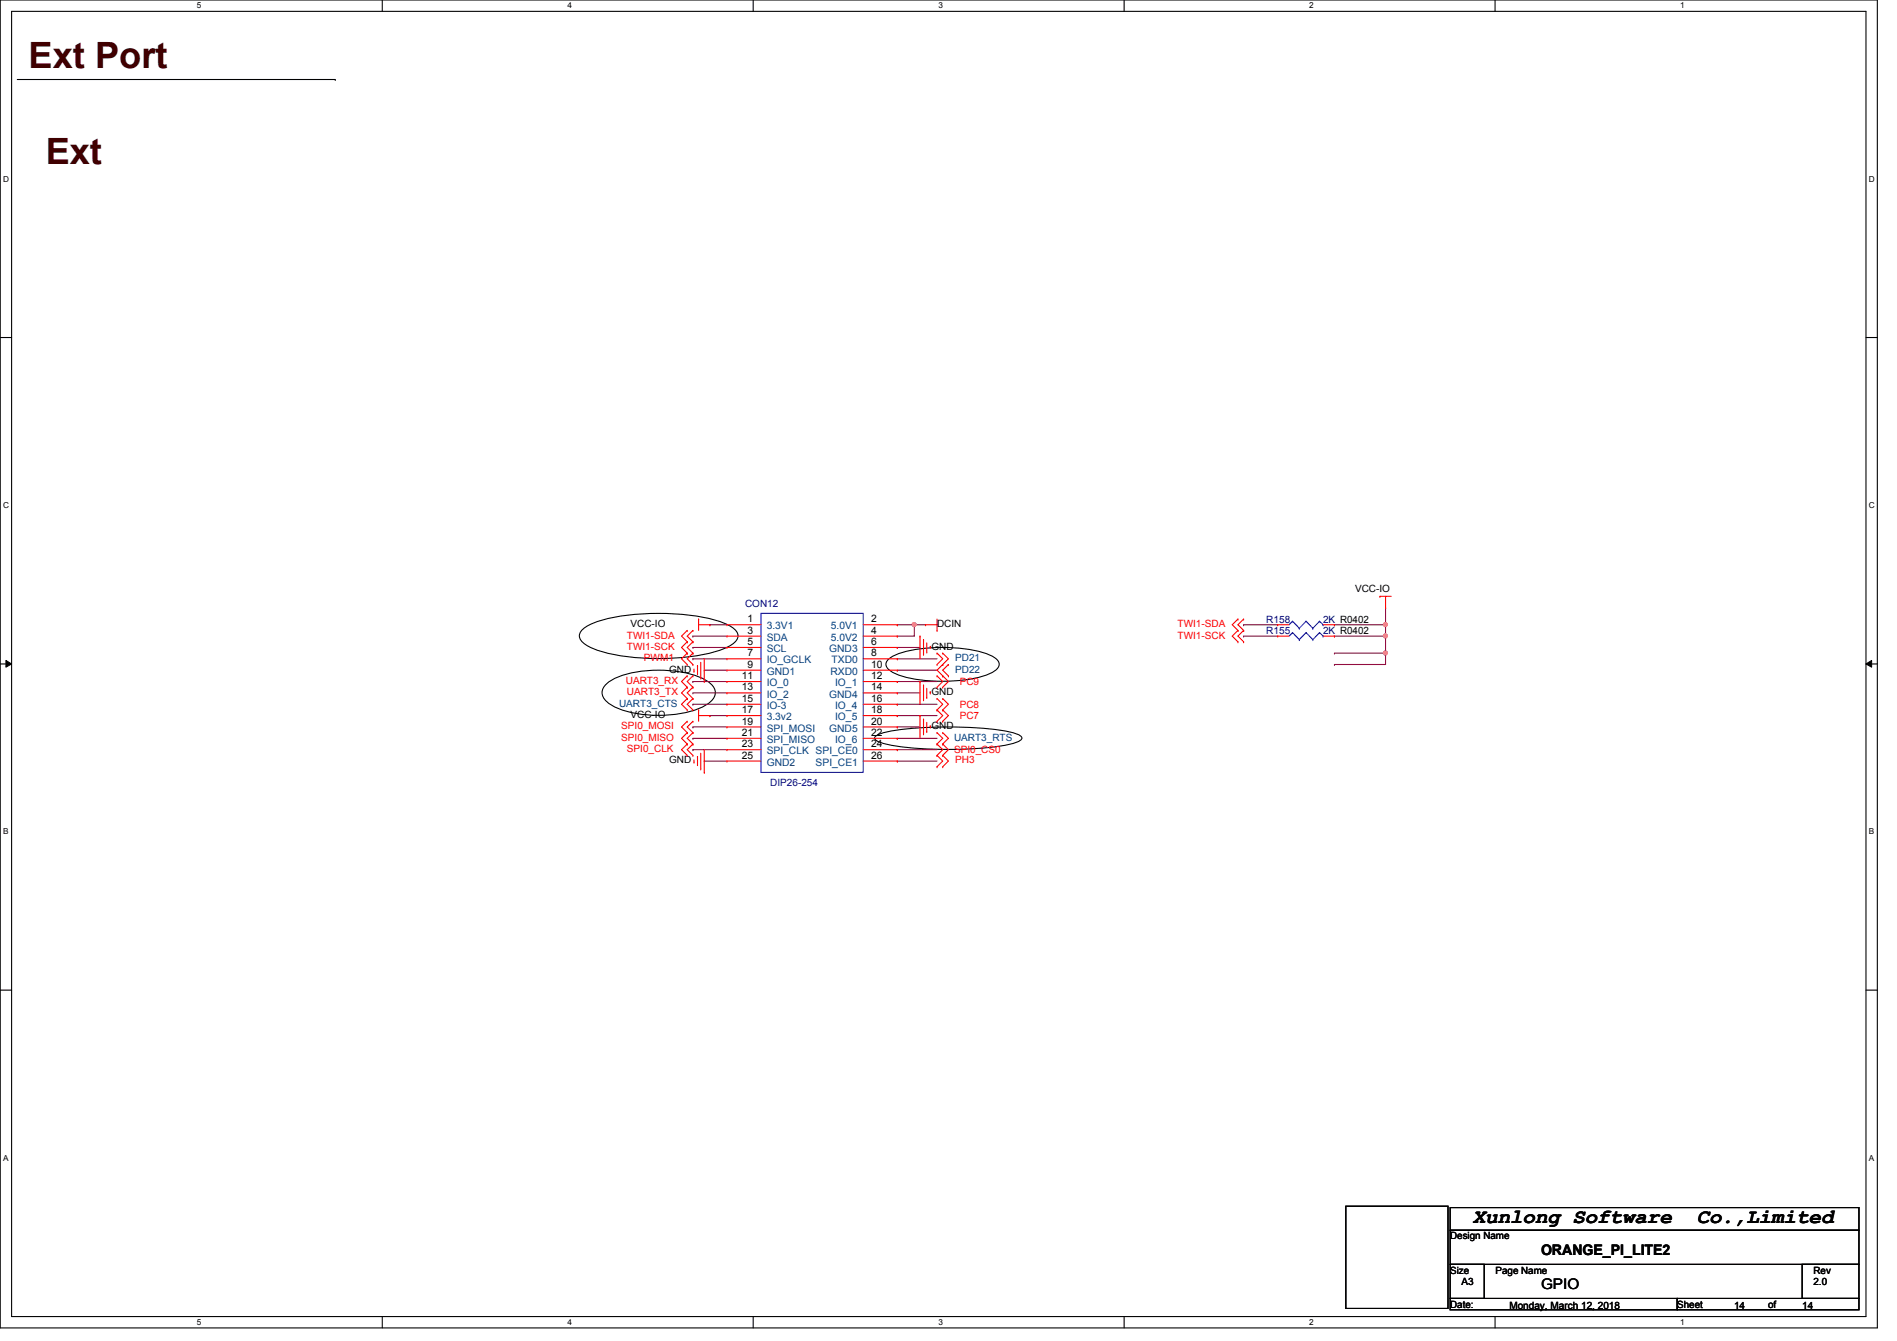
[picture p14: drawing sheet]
<svg xmlns="http://www.w3.org/2000/svg" width="297mm" height="210mm" viewBox="0 0 297 210" stroke-linecap="round" stroke-linejoin="round" font-family="sans-serif">
<defs><g id="words">
<g font-size="5.7" fill="#400000">
<text x="4.5" y="10.6">Ext Port</text>
<text x="7.2" y="25.7">Ext</text>
</g>
<g font-size="3.2">
<text x="230.6" y="191.5">Xunlong Software</text>
<text x="265.7" y="191.5">Co.,Limited</text>
</g>
<g font-size="2.3">
<text x="241.3" y="196.5">ORANGE_PI_LITE2</text>
<text x="241.3" y="201.8">GPIO</text>
</g>
<g font-size="1.6" fill="#000080">
<text x="116.7" y="95">CON12</text>
<text x="198.3" y="97.5">R158</text>
<text x="198.3" y="99.2">R155</text>
<text x="207.2" y="97.5">2K R0402</text>
<text x="207.2" y="99.2">2K R0402</text>
<text x="120.6" y="123.1">DIP26-254</text>
</g>
<g font-size="1.6">
<text x="212.2" y="92.7">VCC-IO</text>
<text x="98.7" y="98.2">VCC-IO</text>
<text x="117" y="97.4">1</text>
<text x="117" y="99.2">3</text>
<text x="117" y="101">5</text>
<text x="136.4" y="97.4">2</text>
<text x="136.4" y="99.2">4</text>
<text x="136.4" y="101">6</text>
<text x="145.8" y="101.7">GND</text>
<text x="146.7" y="98.2">DCIN</text>
<text x="104.8" y="105.3">GND</text>
<text x="116.2" y="106.3">11</text>
<text x="117" y="102.7">7</text>
<text x="117" y="104.5">9</text>
<text x="136.4" y="102.7">8</text>
<text x="136.4" y="104.5">10</text>
<text x="136.4" y="106.3">12</text>
<text x="98.7" y="112.4">VCC-IO</text>
<text x="116.2" y="108.1">13</text>
<text x="116.2" y="109.9">15</text>
<text x="116.2" y="111.6">17</text>
<text x="116.2" y="113.4">19</text>
<text x="136.4" y="108.1">14</text>
<text x="136.4" y="109.9">16</text>
<text x="136.4" y="111.6">18</text>
<text x="136.4" y="113.4">20</text>
<text x="145.8" y="108.8">GND</text>
<text x="104.8" y="119.5">GND</text>
<text x="116.2" y="115.2">21</text>
<text x="116.2" y="117">23</text>
<text x="116.2" y="118.7">25</text>
<text x="136.4" y="115.2">22</text>
<text x="136.4" y="117">24</text>
<text x="136.4" y="118.7">26</text>
<text x="145.8" y="114.2">GND</text>
<text x="227.1" y="194">Design Name</text>
<text x="227.1" y="199.3">Size</text>
<text x="228.9" y="201.1">A3</text>
<text x="234.2" y="199.3">Page Name</text>
<text x="284" y="201.1">2.0</text>
<text x="284" y="199.3">Rev</text>
<text x="227.1" y="204.7">Date:</text>
<text x="236.3" y="204.9">Monday, March 12, 2018</text>
<text x="262.6" y="204.7">Sheet</text>
<text x="271.5" y="204.9">14</text>
<text x="276.9" y="204.7">of</text>
<text x="282.2" y="204.9">14</text>
</g>
<g font-size="1.6" fill="#f00">
<text x="98.2" y="101.7">TWI1-SCK</text>
<text x="98.2" y="99.9">TWI1-SDA</text>
<text x="184.4" y="98.2">TWI1-SDA</text>
<text x="184.4" y="99.9">TWI1-SCK</text>
<text x="98" y="107.1">UART3_RX</text>
<text x="100.8" y="103.5">PWM1</text>
<text x="150.3" y="107.2">PC9</text>
<text x="98.2" y="108.8">UART3_TX</text>
<text x="150.3" y="112.6">PC7</text>
<text x="150.3" y="110.8">PC8</text>
<text x="97.3" y="114.2">SPI0_MOSI</text>
<text x="97.3" y="116">SPI0_MISO</text>
<text x="98.2" y="117.7">SPI0_CLK</text>
<text x="149.4" y="117.9">SPI0_CS0</text>
<text x="149.6" y="119.5">PH3</text>
</g>
<g font-size="1.6" fill="#004080">
<text x="120.1" y="98.5">3.3V1</text>
<text x="120.1" y="100.3">SDA</text>
<text x="130.1" y="98.5">5.0V1</text>
<text x="130.1" y="100.3">5.0V2</text>
<text x="120.1" y="102.1">SCL</text>
<text x="120.1" y="103.8">IO_GCLK</text>
<text x="120.1" y="105.6">GND1</text>
<text x="120.1" y="107.4">IO_0</text>
<text x="129.8" y="102.1">GND3</text>
<text x="130" y="105.6">RXD0</text>
<text x="130.2" y="103.8">TXD0</text>
<text x="130.8" y="107.4">IO_1</text>
<text x="149.6" y="105.3">PD22</text>
<text x="149.6" y="103.5">PD21</text>
<text x="96.9" y="110.6">UART3_CTS</text>
<text x="120.1" y="109.2">IO_2</text>
<text x="120.1" y="111">IO-3</text>
<text x="120.1" y="112.7">3.3v2</text>
<text x="129.8" y="109.2">GND4</text>
<text x="130.8" y="111">IO_4</text>
<text x="130.8" y="112.7">IO_5</text>
<text x="120.1" y="114.5">SPI_MOSI</text>
<text x="120.1" y="116.3">SPI_MISO</text>
<text x="120.1" y="118.1">SPI_CLK SPI_CE0</text>
<text x="120.1" y="119.8">GND2</text>
<text x="127.7" y="119.8">SPI_CE1</text>
<text x="129.8" y="114.5">GND5</text>
<text x="130.8" y="116.3">IO_6</text>
<text x="149.4" y="116">UART3_RTS</text>
</g>
<g font-size="1.3">
<text x="30.8" y="1.3">5</text>
<text x="88.9" y="1.3">4</text>
<text x="146.9" y="1.3">3</text>
<text x="205" y="1.3">2</text>
<text x="263.1" y="1.3">1</text>
<text x=".5" y="28.4">D</text>
<text x="292.6" y="28.4">D</text>
<text x=".5" y="79.5">C</text>
<text x="292.6" y="79.5">C</text>
<text x=".5" y="130.6">B</text>
<text x="292.6" y="130.6">B</text>
<text x=".5" y="181.7">A</text>
<text x="292.6" y="181.7">A</text>
<text x="30.8" y="207.4">5</text>
<text x="88.9" y="207.4">4</text>
<text x="146.9" y="207.4">3</text>
<text x="205" y="207.4">2</text>
<text x="263.1" y="207.4">1</text>
</g>
</g></defs>
<path d="M0 0h294v207.9h-294zM1.8 1.8h290.4v204.3h-290.4z" fill="none" stroke="#000" stroke-width=".17"/>
<g fill="#fff">
<path d="M30.8 .2h.7v1.4h-.7z"/>
<path d="M30.8 206.2h.7v1.4h-.7z"/>
</g>
<path d="M59.9 0v1.8M59.9 206.1v1.8" fill="none" stroke="#000" stroke-width=".17"/>
<g fill="#fff">
<path d="M88.9 .2h.6v1.4h-.6z"/>
<path d="M88.9 206.2h.6v1.4h-.6z"/>
</g>
<path d="M117.9 0v1.8M117.9 206.1v1.8" fill="none" stroke="#000" stroke-width=".17"/>
<g fill="#fff">
<path d="M146.9 .2h.7v1.4h-.7z"/>
<path d="M146.9 206.2h.7v1.4h-.7z"/>
</g>
<path d="M176 0v1.8M176 206.1v1.8" fill="none" stroke="#000" stroke-width=".17"/>
<g fill="#fff">
<path d="M205 .2h.7v1.4h-.7z"/>
<path d="M205 206.2h.7v1.4h-.7z"/>
</g>
<path d="M234.1 0v1.8M234.1 206.1v1.8" fill="none" stroke="#000" stroke-width=".17"/>
<g fill="#fff">
<path d="M263.1 .2h.7v1.4h-.7z"/>
<path d="M263.1 206.2h.7v1.4h-.7z"/>
<path d="M.5 27.3h.9v1.4h-.9z"/>
<path d="M292.6 27.3h.9v1.4h-.9z"/>
<path d="M.5 78.4h.9v1.4h-.9z"/>
<path d="M292.6 78.4h.9v1.4h-.9z"/>
</g>
<path d="M0 52.8h1.8M292.2 52.8h1.8" fill="none" stroke="#000" stroke-width=".17"/>
<g fill="#fff">
<path d="M.5 129.5h.8v1.4h-.8z"/>
<path d="M292.6 129.5h.9v1.4h-.9z"/>
</g>
<path d="M0 103.9h1.8M292.2 103.9h1.8" fill="none" stroke="#000" stroke-width=".17"/>
<path d="M.9 103.4l.9 .5-.9 .5zM292.2 103.9l.9-.5v1z" fill="#000"/>
<path d="M.9 103.4l.9 .5-.9 .5zM292.2 103.9l.9-.5v1z" fill="none" stroke="#000" stroke-width=".16"/>
<g fill="#fff">
<path d="M.5 180.5h.8v1.4h-.8z"/>
<path d="M292.6 180.5h.9v1.4h-.9z"/>
</g>
<path d="M2.7 12.4h49.8M52.5 12.4h.1M91.2 98.6a11.3 11.3 0 0 1 5.7-2.1 37.3 37.3 0 0 1 16.1 .9 4.4 4.4 0 0 1 2.5 1.6 1.47 1.47 0 0 1-.9 1.9 16.6 16.6 0 0 1-6.6 1.9 35.3 35.3 0 0 1-14.7-1.1 4.4 4.4 0 0 1-2.5-1.7l-.1-.5 .1-.5zM94.7 107.3a9.2 9.2 0 0 1 5.6-2.2 18.9 18.9 0 0 1 9.5 1 3.2 3.2 0 0 1 2.2 2.3 2.47 2.47 0 0 1-1.4 1.9 16.8 16.8 0 0 1-10.3 1.5 9.2 9.2 0 0 1-5.6-2.3 1.61 1.61 0 0 1 0-2.2zM137.1 115.3a11.5 11.5 0 0 1 5.1-1.2 62.7 62.7 0 0 1 16 .5l1.3 .4 .4 .3 .1 .2a2.24 2.24 0 0 1-1.8 1 58 58 0 0 1-19.4 0 2.23 2.23 0 0 1-1.9-1zM139.2 103.1a11.1 11.1 0 0 1 5.6-1.6 23.7 23.7 0 0 1 9.9 .9 2.21 2.21 0 0 1 1.8 1.6 2.22 2.22 0 0 1-1.8 1.5 24.1 24.1 0 0 1-14.3 0 2.21 2.21 0 0 1-1.7-1.5l.1-.5zM0 155h1.8M292.2 155h1.8" fill="none" stroke="#000" stroke-width=".17"/>
<path d="M194.7 97.8h.1M194.7 99.6h.1M194.7 97.8h5.4M194.7 99.6h5.4M209 97.8h.1M209 99.6h.1M209 97.8h8M217 95.1h.1M217 97.8h.1M217 95.1v4.5h-8" fill="none" stroke="#800040" stroke-width=".17"/>
<circle cx="216.9" cy="99.5" r=".32" fill="#f0f"/>
<circle cx="216.9" cy="99.5" r=".32" fill="none" stroke="#f0f" stroke-width=".17"/>
<circle cx="216.9" cy="97.8" r=".32" fill="#f0f"/>
<circle cx="216.9" cy="97.8" r=".32" fill="none" stroke="#f0f" stroke-width=".17"/>
<path d="M209 102.2h.1M209 102.2h8" fill="none" stroke="#800040" stroke-width=".17"/>
<circle cx="216.9" cy="102.2" r=".32" fill="#f0f"/>
<circle cx="216.9" cy="102.2" r=".32" fill="none" stroke="#f0f" stroke-width=".17"/>
<g fill="none" stroke="#800040" stroke-width=".17">
<path d="M143.2 97.8h.1M143.2 97.8v1.8M217 99.6h.1M217 99.6v4.4h-8M140.5 112h.1M140.5 106.7h.1M140.5 110.2h.1M140.5 117.3h.1M140.5 101.3h.1M140.5 108.5h.1M140.5 112h6.2M140.5 106.7h6.2"/>
<path d="M140.5 110.2h6.2M140.5 117.3h6.2M140.5 101.3h3.6M140.5 108.5h3.6M209 104h.1M217 102.2h.1"/>
</g>
<circle cx="143.1" cy="97.8" r=".32" fill="#f0f"/>
<circle cx="143.1" cy="97.8" r=".32" fill="none" stroke="#f0f" stroke-width=".17"/>
<g fill="none" stroke="#800040" stroke-width=".17">
<path d="M108.5 99.6h.1M108.5 99.6h5.3M111.2 97.8h.1M111.2 97.8h2.6M140.5 99.6h.1M140.5 97.8h.1M140.5 99.6h2.7M140.5 97.8h4.4M143.2 97.8h.1M108.5 101.3h.1M108.5 103.1h.1M108.5 115.6h.1"/>
<path d="M108.5 117.3h.1M108.5 113.8h.1M108.5 106.7h.1M108.5 108.5h.1M108.5 110.2h.1M108.5 113.8h5.3M108.5 115.6h5.3M108.5 103.1h5.3M108.5 101.3h5.3M108.5 117.3h5.3M108.5 106.7h5.3M108.5 108.5h5.3"/>
<path d="M108.5 110.2h5.3M110.3 104.9h.1M110.3 119.1h.1M110.3 104.9h3.5M110.3 119.1h3.5M111.2 112h.1M111.2 112h2.6M140.5 113.8h.1M140.5 115.6h.1M140.5 103.1h.1M140.5 104.9h.1M140.5 119.1h.1"/>
<path d="M140.5 113.8h3.6M140.5 115.6h6.2M140.5 103.1h6.2M140.5 104.9h6.2M140.5 119.1h6.2"/>
</g>
<g fill="none" stroke="#f00" stroke-width=".17">
<path d="M107.6 98.7h.1M107.6 98.7l-.9 .9 .9 .9M108.5 98.7h.1M108.5 98.7l-.9 .9 .9 .9M109.4 96.9h.1M109.4 97.8h1.8M109.4 96.9v1.8M111.2 97.8h.1M113.8 97.8h.1M113.8 99.6h.1M113.8 97.8h5.4M113.8 99.6h5.4"/>
<path d="M135.2 97.8h5.3M135.2 99.6h5.3M140.5 97.8h.1M140.5 99.6h.1M144.1 99.6h.1M144.1 99.6v3.5M144.9 97.8h.1M144.9 97.8h1.8M146.7 98.7h.1M146.7 96.9v1.8M193.8 98.7h.1M193.8 96.9h.1"/>
<path d="M193.8 96.9l-.8 .9 .8 .9M193.8 98.7l-.8 .9 .8 .9M194.7 98.7h.1M194.7 96.9h.1M194.7 96.9l-.9 .9 .9 .9M194.7 98.7l-.9 .9 .9 .9M200.1 97.8h.1M200.1 99.6h.1M200.1 97.8h1.7M200.1 99.6h1.7M207.2 97.8h1.8M207.2 99.6h1.8"/>
<path d="M209 97.8h.1M209 99.6h.1M216.1 93.3h.1M216.1 93.3h1.7M217 95.1h.1M217 93.3v1.8M107.6 109.3h.1M107.6 107.6h.1M107.6 102.2h.1M107.6 100.5h.1M107.6 104h.1M107.6 112.9h.1"/>
<path d="M107.6 114.7h.1M107.6 116.5h.1M107.6 118.2h.1M107.6 111.1h.1M107.6 105.8h.1M107.6 107.6l-.9 .9 .9 .8M107.6 100.5l-.9 .8 .9 .9M107.6 102.2l-.9 .9 .9 .9M107.6 112.9l-.9 .9 .9 .9M107.6 114.7l-.9 .9 .9 .9M107.6 116.5l-.9 .8 .9 .9M107.6 109.3l-.9 .9 .9 .9"/>
<path d="M107.6 105.8l-.9 .9 .9 .9M108.5 109.3h.1M108.5 107.6h.1M108.5 102.2h.1M108.5 100.5h.1M108.5 104h.1M108.5 112.9h.1M108.5 114.7h.1M108.5 116.5h.1M108.5 118.2h.1M108.5 111.1h.1M108.5 105.8h.1"/>
<path d="M108.5 107.6l-.9 .9 .9 .8M108.5 100.5l-.9 .8 .9 .9M108.5 102.2l-.9 .9 .9 .9M108.5 112.9l-.9 .9 .9 .9M108.5 114.7l-.9 .9 .9 .9M108.5 116.5l-.9 .8 .9 .9M108.5 109.3l-.9 .9 .9 .9M108.5 105.8l-.9 .9 .9 .9M108.7 105.1h.1M108.7 119.3h.1M108.7 104.7v.4M108.7 119v.3"/>
<path d="M109.2 104.2h.1M109.2 118.4h.1M109.2 104.2v1.4M109.2 118.4v1.4M109.4 111.1h.1M109.4 111.1v1.8M109.4 112h1.8M109.7 106.1h.1M109.7 103.7v2.4M109.7 117.9v2.5M110.3 106.7h.1M110.3 103.1v3.6"/>
<path d="M110.3 117.3v3.6M111.2 112h.1M113.8 101.3h.1M113.8 103.1h.1M113.8 104.9h.1M113.8 106.7h.1M113.8 108.5h.1M113.8 110.2h.1M113.8 112h.1M113.8 113.8h.1M113.8 115.6h.1M113.8 117.3h.1"/>
<path d="M113.8 119.1h.1M113.8 112h5.4M113.8 101.3h5.4M113.8 103.1h5.4M113.8 104.9h5.4M113.8 106.7h5.4M113.8 108.5h5.4M113.8 110.2h5.4M113.8 113.8h5.4M113.8 115.6h5.4M113.8 117.3h5.4M113.8 119.1h5.4"/>
<path d="M135.2 112h5.3M135.2 101.3h5.3M135.2 103.1h5.3M135.2 104.9h5.3M135.2 106.7h5.3M135.2 108.5h5.3M135.2 110.2h5.3M135.2 113.8h5.3M135.2 115.6h5.3M135.2 117.3h5.3M135.2 119.1h5.3M140.5 101.3h.1"/>
<path d="M140.5 103.1h.1M140.5 104.9h.1M140.5 106.7h.1M140.5 108.5h.1M140.5 110.2h.1M140.5 112h.1M140.5 113.8h.1M140.5 115.6h.1M140.5 117.3h.1M140.5 119.1h.1M144.1 106.7h.1M144.1 112h.1"/>
<path d="M144.1 106.7v3.5M144.1 112v3.6M144.6 100.1h.1M144.6 107.2h.1M144.6 112.6h.1M144.6 100.1v2.5M144.6 107.2v2.5M144.6 112.6v2.4M145.1 102.1h.1M145.1 109.2h.1M145.1 114.5h.1M145.1 100.6v1.5"/>
<path d="M145.1 107.7v1.5M145.1 113.1v1.4M145.7 101.2h.1M145.7 108.3h.1M145.7 113.6h.1M145.7 101.2v.3M145.7 108.3v.3M145.7 113.6v.4M146.7 116.5h.1M146.7 118.2h.1M146.7 114.7h.1M146.7 104h.1"/>
<path d="M146.7 102.2h.1M146.7 111.1h.1M146.7 112.9h.1M146.7 105.8h.1M146.7 107.6h.1M146.7 109.3h.1M146.7 116.5l.9 .8-.9 .9M146.7 114.7l.9 .9-.9 .9M146.7 102.2l.9 .9-.9 .9M146.7 118.2l.9 .9-.9 .9M146.7 111.1l.9 .9-.9 .9M146.7 105.8l.9 .9-.9 .9"/>
<path d="M146.7 109.3l.9 .9-.9 .9M147.6 116.5h.1M147.6 118.2h.1M147.6 114.7h.1M147.6 105.8h.1M147.6 104h.1M147.6 102.2h.1M147.6 111.1h.1M147.6 112.9h.1M147.6 107.6h.1M147.6 109.3h.1M147.6 116.5l.9 .8-.9 .9"/>
<path d="M147.6 114.7l.9 .9-.9 .9M147.6 102.2l.9 .9-1.8 1.8 1.8 1.8-.9 .9M147.6 118.2l.9 .9-.9 .9M147.6 111.1l.9 .9-.9 .9M147.6 109.3l.9 .9-.9 .9M148.5 104h.1M148.5 105.8h.1M148.5 104l-.9 .9 .9 .9M193.8 100.5h.1M194.7 100.5h.1M109.7 120.4h.1M110.3 120.9h.1"/>
<path d="M146.7 120h.1M147.6 120h.1"/>
</g>
<path d="M210.7 188.8h16v16h-16zM227.1 189h64v3.6h-64zM227.1 192.6h64v5.3h-64zM227.1 197.9h5.3v5.3h-5.3zM282.2 197.9h8.9v5.3h-8.9zM227.1 203.2h35.5v1.8h-35.5zM262.6 203.2h28.5v1.8h-28.5z" fill="none" stroke="#000" stroke-width=".17"/>
<g fill="none" stroke="#00f" stroke-width=".17">
<path d="M119.2 96h16v24.9h-16zM202.4 97.2h.1M202.4 99h.1M202.4 97.2l-.6 .6M202.4 97.2l1.1 1.1M202.4 99l-.6 .6M202.4 99l1.1 1.1M203.5 98.3h.1M204.5 97.2h.1M204.5 99h.1M204.5 97.2l-1 1.1M204.5 97.2l1.1 1.1"/>
<path d="M204.5 99l-1 1.1M204.5 99l1.1 1.1M205.6 98.3h.1M206.6 97.2h.1M206.6 99h.1M206.6 97.2l-1 1.1M206.6 97.2l.6 .6M206.6 99l-1 1.1M206.6 99l.6 .6M207.2 97.8h.1M207.2 99.6h.1M203.5 100.1h.1"/>
<path d="M205.6 100.1h.1"/>
</g>
<circle cx="216.9" cy="99.5" r=".32" fill="#f0f"/>
<circle cx="216.9" cy="99.5" r=".32" fill="none" stroke="#f0f" stroke-width=".17"/>
<circle cx="216.9" cy="97.8" r=".32" fill="#f0f"/>
<circle cx="216.9" cy="97.8" r=".32" fill="none" stroke="#f0f" stroke-width=".17"/>
<circle cx="216.9" cy="102.2" r=".32" fill="#f0f"/>
<circle cx="216.9" cy="102.2" r=".32" fill="none" stroke="#f0f" stroke-width=".17"/>
<circle cx="143.1" cy="97.8" r=".32" fill="#f0f"/>
<circle cx="143.1" cy="97.8" r=".32" fill="none" stroke="#f0f" stroke-width=".17"/>
<use href="#words"/>
</svg>
